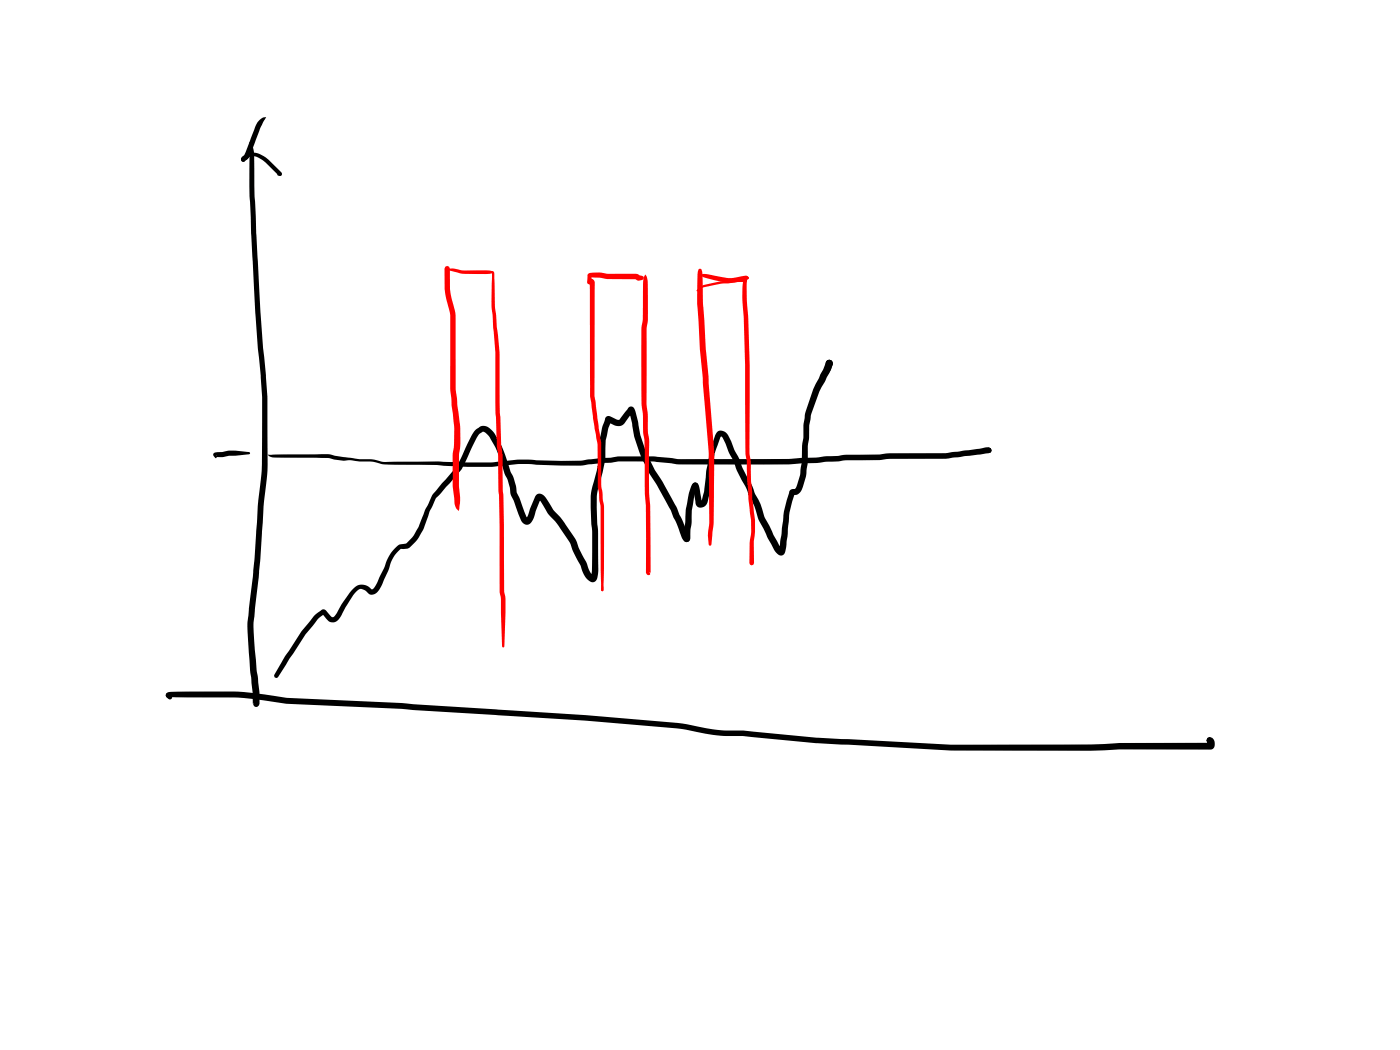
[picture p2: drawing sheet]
<svg xmlns="http://www.w3.org/2000/svg" width="285mm" height="214mm" viewBox="0 0 285 214" stroke-linecap="round" stroke-linejoin="round" font-family="sans-serif">
<g fill="#000">
<path d="M49.2 32.2l1.6-1a4.1 4.1 0 0 1 3.9 1.3l2.6 2.6 .1 .2-.1 .4-.3 .1-.2-.1-.2-.2 .1 .2-2.6-2.6a3.6 3.6 0 0 0-3-1.3l-.4 .2-1 .9-.5-.1-.1-.3zM49.2 32.2l.3-.2 .3 .2 .2 .3-.2 .3-.3 .1-.3-.1-.1-.3zM50.8 28.9h.2l.2 .2 .4 1.2a39.7 39.7 0 0 1 .2 7.5l.7 15.4a253.2 253.2 0 0 0 1.6 23.2 124.9 124.9 0 0 1 .4 13.3 44.2 44.2 0 0 1-.2 8 97.8 97.8 0 0 0-1 10.9l-.6 8.9-.8 6.6a28.7 28.7 0 0 0 0 8.6l.6 5.5a21.7 21.7 0 0 1 .3 5.2l-.4 .4-.3 .1-.4-.1-.1-.5v-.3l-.1 .3-.1-2.3-.6-6.6a37.6 37.6 0 0 1-.2-9l.9-8 .7-8.8a131.5 131.5 0 0 1 1.1-12.8v-1.2a191 191 0 0 0-.2-18.1 410.9 410.9 0 0 1-2-32.4 134 134 0 0 1-.2-13.4zM52.7 24.6l.8-.6 .7-.2-1.2 2.4-2.2 5.7-.4 .5-.5 .3 .1-.3-.2 .4-.3 .1a.69 .69 0 0 1-.4-.7 .69 .69 0 0 1 .6-.6l2.3-5.8zM56.5 35.4l.5-.3 .3 .1 .1 .3a.5 .5 0 0 1-.5 .3 .5 .5 0 0 1-.4-.3zM168.5 73.4a.72 .72 0 0 1 .8 0 .72 .72 0 0 1 .2 .9v-.2l-.3 1.1a2.4 2.4 0 0 1-1.8 1.5l-.3-.1-.1-.1 .8-1.4 .3-1.3zM43.6 92.2l2.9-.4 .9-.1 3.3 .3 .2 .3-.2 .2-4 .3a5.6 5.6 0 0 1-2.9 .2l.3-.4v.5l-.1 .2-.6-.6zM54.5 92.6l12.3-.1 3.3 .6a31.1 31.1 0 0 0 6.1 .5l.4 .1a5.1 5.1 0 0 0 2.6 .3h10a95.1 95.1 0 0 0 10.9 .2l3.5-.4a23 23 0 0 1 5.6-.1l9 .1 7.5-.9h2.2a46.1 46.1 0 0 1 8.5 .3l1.8 .3 22.4-.1 5.7-.2 6-.6 6.8-.1 2.1-.2h11.3l8.3-1.2a.91 .91 0 0 1 1.1 .6 1 1 0 0 1-1.1 .6l-8.3 1.1h-11.2l-2.2 .3h-6.7l-6 .6-5.8 .3h-22.4l-1.9-.3a43.4 43.4 0 0 0-8.4-.4h-2l-7.7 .9-9-.2a25.9 25.9 0 0 0-6.8 .2l-1.8 .2a57.3 57.3 0 0 1-11.1-.3l-6.4-.1a24.3 24.3 0 0 1-5.5-.1l-.3-.1a10.1 10.1 0 0 0-4.2-.4 7.4 7.4 0 0 0-3.2-.2l-3.1-.6h-10.8a1.66 1.66 0 0 1-1.5-.6zM146.1 87.9a1.57 1.57 0 0 1 2.2 .8l3.8 8.5a10.4 10.4 0 0 1 1.6 3.3l1.1 2.1 .4 1a8.1 8.1 0 0 0 1.4 3.4l.9 2 1.3 2.3 .4 .5h-.4l-.2 .2 .5-3.4a34.8 34.8 0 0 1 1.5-8.2l.1-.1a.77 .77 0 0 1 .8-.7h.5h-.2l.3-.4 .8-2.5 .4-2.7v-3.2l.3-1.7a12.6 12.6 0 0 1 .2-4.1l.3-1.3 1.5-4.5 2.5-5.2a.72 .72 0 0 1 .7-.8l.5 .2 .3 .5-.1 .5-.7 1.6-2 3.7-1.6 4.4-.2 1.3a11.1 11.1 0 0 0-.3 4.1 16.4 16.4 0 0 0-.3 5l-.2 1.3a8 8 0 0 1-.7 3.3 2.27 2.27 0 0 1-1.2 1.6l-.8 .1 .3-.4-.1 .4a30.3 30.3 0 0 0-1.4 8.5l-.5 3.2a1.05 1.05 0 0 1-1 .6 1.05 1.05 0 0 1-.9-.8l-1.5-2.6-2.1-4.2a16 16 0 0 0-1.9-4.8 8 8 0 0 0-1.4-2.9l-1-2-.6-1.8-1.1-2-.6-1.7-.6-1.2-.4-.3 .2-.1-1.4 3.8-.6 3.5-.4 4.2-.4 2a1.27 1.27 0 0 1-1.5 1.2 1.27 1.27 0 0 1-1.1-1.5l-.4-2.7 .2 .2-.3-.6 .1-.4 .5-.2 .2 .1a2.38 2.38 0 0 1 .8 2l.3 2-.3-.2 .3-.3 .4-1.6 .5-4.3 .6-3.5 1.2-3.7zM201 91.2l.3-.1 .4 .2 .2 .4-.3 .5-.9-.1-.1-.1zM141.1 98.4l.5-.2 .4 .2 .2 .4-.2 .4-.4 .2 .3-.1-.4 1.3a21.7 21.7 0 0 0-.7 6.2l-.2 1.1-.1 1.9-.2 .4-.5 .2-.5-.2-.2-.5 .4-.6-.3 .4 .1-1.6 .2-1.5a24.5 24.5 0 0 1 1.2-7.2zM96.8 87.6l.7-.6a1.76 1.76 0 0 1 2.6 .6 19.3 19.3 0 0 1 3.6 7.8l.9 2 .5 1.7 .1 1.2 2.2 5.3h-.3l2-4.8a1.3 1.3 0 0 1 2.1 .6l.6 .9a10.5 10.5 0 0 0 2.5 3.3l3 4.3 .6 1.7 1.4 2.8 .8 1.9 .8 .9-.6 .2 .2-1.3 .1-7.5-.2-1.8-.1-5.7 .2-1.6 1.5-5.8v-1.8a15.7 15.7 0 0 1 .6-4.9l.6-1.7a.87 .87 0 0 1 1.5-.3l.9 .4 .5 .1 1.6-2.1a.81 .81 0 0 1 1-.6 .81 .81 0 0 1 .6 .8l.6 2.2 .5 2.8 1.3 3.9 1.6 3.1 1.5 2.4 3 5.3 2.4 5.9-.4-.2 .5 .2 .2 .5-.2 .5a.9 .9 0 0 1-1.3-.5l-2.4-5.8-2.9-5.2-1.6-2.5-1.6-3.2-1.4-4.2-.4-2.7-.6-2.4a.49 .49 0 0 0 .8 0l-1.8 2.6-.9 .5a3.9 3.9 0 0 1-2.4-.9 .54 .54 0 0 0 .6-.5l-.6 1.9-.5 2.4-.1 4.3-1.7 6.9 .1 5.8 .2 1.4v8.7a1.43 1.43 0 0 1-1.3 1.7 4.4 4.4 0 0 1-2.3-3.5l-1.6-2.8-.6-1.8-3-4.3a16.3 16.3 0 0 1-3.1-4.3l-.1-.1 .3-.1-1.5 4.1a1.24 1.24 0 0 1-.9 1.1 1.24 1.24 0 0 1-1.3-.4l-.4-.6-1.4-3.9-.6-1.2-.2-1.5-.4-1.4-.7-1.4-.8-2.7a17.6 17.6 0 0 0-2.3-4.8l-.7-.8-.6-.2-.9 .7-3.5 7-5.2 5.9-1.2 2.7-1.2 3.5-.6 .9a7.6 7.6 0 0 1-2.7 3.1h-1.3a7.3 7.3 0 0 0-2.7 4.5l-1.3 3a2.53 2.53 0 0 1-2 1.9 1.72 1.72 0 0 1-1.3-.9 1.17 1.17 0 0 0-1.8 .2l-.7 .8-2.2 3.7a2.13 2.13 0 0 1-2.4 1.8l-.4-.3-1.2-1.4h.4l-1.4 1-2.5 3.1-5.6 8.7-.4 .2-.3-.1v-.5l2.1-3.8 3.4-5.1 1.8-2.2a5.9 5.9 0 0 1 2.1-2 .74 .74 0 0 1 1.3 .3l1 1.1 .4-.1 1.8-3 1.7-2.3a2.53 2.53 0 0 1 4.3-.2l-.2-.1 .4-.1 .4-.6 1.7-3.5a7.8 7.8 0 0 1 3.4-5l1.3-.2-.1 .1 .3-.3a9.7 9.7 0 0 0 2.4-3.6l1.1-3 1.5-3.1 5.1-5.8 1.1-2.3a17.4 17.4 0 0 1 2.6-5z"/>
<path d="M33.9 141.1l.7-.2 3.5-.1a108.2 108.2 0 0 1 11.6 .1l8.7 1.2a1134.8 1134.8 0 0 1 42.6 2.3l.5 .1a711.1 711.1 0 0 1 38.4 3 41.4 41.4 0 0 0 12.1 1.3l14.3 1.4 27.3 1.4h28.5l5.9-.3 18.5-.1-.4 .2-.2 .2v-.3l.1 .1-.4-.6 .2-.5a1.01 1.01 0 0 1 1.5 .8v.1a1.1 1.1 0 0 1-.8 1.4h-18.5l-5.9 .3-28.6-.1-27.3-1.5-14.9-1.4a36.5 36.5 0 0 1-11.6-1.3l-.9-.2a792.6 792.6 0 0 0-37.9-2.8 1202.5 1202.5 0 0 0-42.6-2.3l-6.9-1a55.7 55.7 0 0 0-9.7-.3l-7.2-.1 .2-.1-.5 .3-.3-.2-.2-.4zM33.9 141.2l.3-.2 .4 .2 .5 .8-.2 .3a.82 .82 0 0 1-.9-.2 .82 .82 0 0 1-.1-.9zM51.8 142.7l.2-.1 .6 .6v-.3l.1 .4-.1 .5-.5 .1-.4-.1-.1-.4zM245.8 150.3l.5-.3 .2 .5h.2l.1 .3-.5 .7-.5-.2-.2-.5z"/>
<circle cx="168.8" cy="74" r=".72"/>
</g>
<g fill="#f00">
<path d="M90.7 54.3l.4-.2 .3 .2 .2 .4v4.1l1.1 5.2 .1 8.7a44.8 44.8 0 0 0 .2 7.8l.1 1.7a30.1 30.1 0 0 1 .4 10.2l-.1 6.6 .3 2.4-.3 2.6a1.89 1.89 0 0 1-.9-2l-.1-1.2a46.4 46.4 0 0 1-.2-8.3v-.2a27.8 27.8 0 0 0 0-7.9l-.4-3.7a48.2 48.2 0 0 1-.1-8v-8.4l-1.2-5.4v-4.2z"/>
<path d="M90.7 55.1a3 3 0 0 1 3.1-.1l2.7 .1a9.7 9.7 0 0 1 4 .2l.1 .5 .2 6.6 .9 9.4v10.1l.4 8.9a16.8 16.8 0 0 1 .2 4.5l.3 11.8 .1 13.4 .2 1.6-.2 9.5-.2 .2-.3-.2-.2-9.7-.3-1.4v-13.4l-.3-11.7a17.2 17.2 0 0 0-.3-4.7l-.2-6.6v-12.3l-.8-9.4v-6.8l.2 .1-3 .1a11 11 0 0 1-4.2-.3l-1.3-.3z"/>
<path d="M122.6 118.6l.3 1.2v.3l-.3 .3-.2-.3z"/>
<path d="M120 56.8a.76 .76 0 0 1 1 .4v23.4l1.4 9.6v8.6l.6 4.3v13.8l-.1 3.2-.3 .3-.2-.3-.1-3.2v-13.7l-.6-4.4v-8.3l-1-5.3-.6-4.6v-23v.1l-.3-.5z"/>
<path d="M120 56.8l.3-.1a.58 .58 0 0 1 .4 .5 .58 .58 0 0 1-.4 .6l-.3 .1-.3-.1-.1-.3z"/>
<path d="M119.8 55.7l.3-.1a10 10 0 0 1 3.6 .1l5.8 .1 1.5 .5 .1 .3a1.11 1.11 0 0 1-1.2 .5l-.5-.3h-5.7l-1.7-.3h-1.8l.2-.3v1.3l-.1 .3-.3 .1-.3-.1-.1-.4a2.15 2.15 0 0 1 .2-1.7z"/>
<path d="M131.4 55.9a3 3 0 0 1 .5 2.6v7.2a12.5 12.5 0 0 0-.2 4.1l-.1 12.4 .3 2.6a22 22 0 0 0 .3 5.2v10.5l.2 2.4 .1 13.7h-.3a.3 .3 0 0 1 0 .4 .3 .3 0 0 1-.4 0l-.3-.4v-13.7l-.2-2.4-.1-11a16 16 0 0 1-.3-5.1l-.2-1.1a175.5 175.5 0 0 1-.1-15.4v-1.3l.3-1.6v-3.7a18 18 0 0 1 .3-5z"/>
<path d="M142.3 54.8l.2-.1 .4 .3-.4 .5-.3-.5z"/>
<path d="M142.3 54.8l.2-.1a1.16 1.16 0 0 1 .5 1.2l.1 5.9 .6 9.4 1.7 20.8v6.7a64.7 64.7 0 0 1-.5 12.1l-.3 .3-.3-.3a13.9 13.9 0 0 1 .1-4.5l-.1-14.3-1.8-20.7-.3-5.9a62.1 62.1 0 0 1-.2-9.5z"/>
<path d="M142.3 58.6l1-.6 3.7-.7 3.4-.4h1.5l.2 .3-.2 .2-4.9 .3-3.5 .8-.7 .2-.9 .7-.1-.2z"/>
<path d="M142.9 55.9l.3 .1 .2 .3-.5-.1z"/>
<path d="M142.9 55.9l.5-.1 2.3 .4a9.8 9.8 0 0 0 6-.1l.7 .3v.4a10.9 10.9 0 0 1-4.5 .7l-4.7-1.1-.1-.1-.3-.1z"/>
<path d="M151.8 56.2h.2a.49 .49 0 0 1 .4 .6h-.4l-.3-.4z"/>
<path d="M151.7 56.3l.3-.1 .2 .2-.1 .3-.1 1.3v2.5a357.9 357.9 0 0 1 .6 32l.3 1.4v4.1l.6 6.4a17.8 17.8 0 0 1 0 6.1v4.1l-.1 .4-.3 .1-.4-.1-.1-.4v-4.1a14 14 0 0 0 .1-6l-.6-6.5-.1-4-.2-1.7-.1-17.9-.3-9.9a26.8 26.8 0 0 1-.1-7.4z"/>
</g>
</svg>
